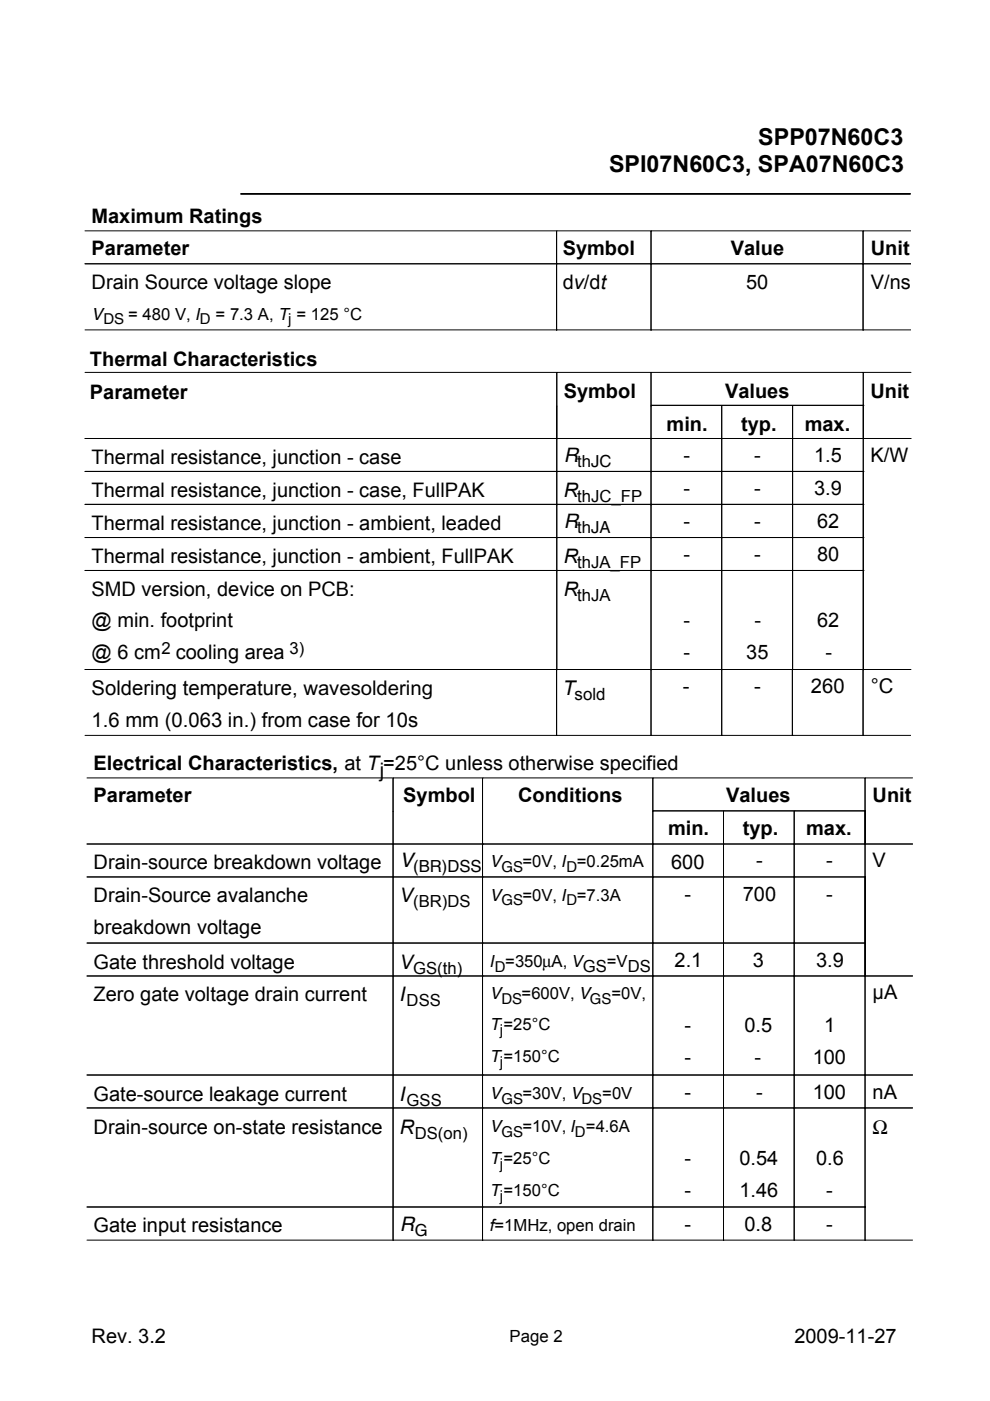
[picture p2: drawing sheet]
<svg xmlns="http://www.w3.org/2000/svg" width="210mm" height="297mm" viewBox="0 0 210 297" stroke-linecap="round" stroke-linejoin="round" font-family="sans-serif">
<defs><g id="words">
<g font-size="4.9">
<text x="160.8" y="30.7">SPP07N60C3</text>
<text x="129.1" y="36.4">SPI07N60C3, SPA07N60C3</text>
</g>
<g font-size="4.3">
<text x="19.4" y="147.4">Soldering temperature, wavesoldering</text>
<text x="119.3" y="147.4">T</text>
<text x="144.8" y="147">-</text>
<text x="159.9" y="147">-</text>
<text x="171.9" y="147">260</text>
<text x="184.6" y="147">°C</text>
<text x="19.4" y="154.2">1.6 mm (0.063 in.) from case for 10s</text>
</g>
<g font-size="4.2">
<text x="19.4" y="47.4">Maximum Ratings</text>
<text x="19.4" y="54.1">Parameter</text>
<text x="119.3" y="54.1">Symbol</text>
<text x="155" y="54.1">Value</text>
<text x="184.6" y="54.1">Unit</text>
<text x="19.4" y="61.2">Drain Source voltage slope</text>
<text x="119.3" y="61.2">dv/dt</text>
<text x="158.2" y="61.2">50</text>
<text x="184.6" y="61.2">V/ns</text>
<text x="19.1" y="77.5">Thermal Characteristics</text>
<text x="19.1" y="84.5">Parameter</text>
<text x="119.5" y="84.3">Symbol</text>
<text x="153.7" y="84.3">Values</text>
<text x="184.6" y="84.3">Unit</text>
<text x="141.3" y="91.4">min.</text>
<text x="157.1" y="91.4">typ.</text>
<text x="170.6" y="91.4">max.</text>
<text x="19.4" y="98.3">Thermal resistance, junction - case</text>
<text x="119.5" y="98">R</text>
<text x="144.9" y="98">-</text>
<text x="159.9" y="98">-</text>
<text x="172.6" y="98">1.5</text>
<text x="184.6" y="98">K/W</text>
<text x="19.4" y="105.3">Thermal resistance, junction - case, FullPAK</text>
<text x="119.5" y="105.3">R</text>
<text x="144.9" y="105">-</text>
<text x="159.9" y="105">-</text>
<text x="172.6" y="105">3.9</text>
<text x="19.4" y="112.4">Thermal resistance, junction - ambient, leaded</text>
<text x="119.5" y="112">R</text>
<text x="144.9" y="112">-</text>
<text x="159.9" y="112">-</text>
<text x="173.3" y="112">62</text>
<text x="19.4" y="119.3">Thermal resistance, junction - ambient, FullPAK</text>
<text x="119.5" y="119.3">R</text>
<text x="144.9" y="119">-</text>
<text x="159.9" y="119">-</text>
<text x="173.3" y="119">80</text>
<text x="19.4" y="126.3">SMD version, device on PCB:</text>
<text x="119.5" y="126.3">R</text>
<text x="19.4" y="133">@ min. footprint</text>
<text x="144.9" y="133">-</text>
<text x="160" y="133">-</text>
<text x="173.3" y="133">62</text>
<text x="19.4" y="139.7">@ 6 cm</text>
<text x="37.3" y="139.7">cooling area</text>
<text x="144.9" y="139.7">-</text>
<text x="158.2" y="139.7">35</text>
<text x="175" y="139.7">-</text>
<text x="19.8" y="163.3">Electrical Characteristics, at T=25°C unless otherwise specified</text>
<text x="80.5" y="164.8">j</text>
<text x="19.8" y="170.1">Parameter</text>
<text x="85.5" y="170.1">Symbol</text>
<text x="109.8" y="170.1">Conditions</text>
<text x="154" y="170.1">Values</text>
<text x="185" y="170.1">Unit</text>
<text x="141.6" y="177.1">min.</text>
<text x="157.5" y="177.1">typ.</text>
<text x="170.9" y="177.1">max.</text>
<text x="19.8" y="184.2">Drain-source breakdown voltage</text>
<text x="84.8" y="183.9">V</text>
<text x="142.3" y="184.2">600</text>
<text x="160.3" y="183.9">-</text>
<text x="175.2" y="183.9">-</text>
<text x="185" y="183.9">V</text>
<text x="19.8" y="191.3">Drain-Source avalanche</text>
<text x="84.8" y="191.3">V</text>
<text x="145.1" y="190.9">-</text>
<text x="157.5" y="190.9">700</text>
<text x="175.2" y="190.9">-</text>
<text x="19.8" y="198">breakdown voltage</text>
<text x="19.8" y="205.4">Gate threshold voltage</text>
<text x="84.8" y="205.4">V</text>
<text x="143" y="205.1">2.1</text>
<text x="159.6" y="205.1">3</text>
<text x="173" y="205.1">3.9</text>
<text x="19.8" y="212.1">Zero gate voltage drain current</text>
<text x="84.8" y="212.1">I</text>
<text x="185" y="211.8">µA</text>
<text x="145.1" y="218.8">-</text>
<text x="157.8" y="218.8">0.5</text>
<text x="174.8" y="218.8">1</text>
<text x="145.1" y="225.6">-</text>
<text x="160" y="225.6">-</text>
<text x="172.3" y="225.6">100</text>
<text x="19.8" y="233.3">Gate-source leakage current</text>
<text x="84.8" y="233.3">I</text>
<text x="145.1" y="233">-</text>
<text x="160.3" y="233">-</text>
<text x="172.3" y="233">100</text>
<text x="185" y="233">nA</text>
<text x="19.8" y="240.4">Drain-source on-state resistance</text>
<text x="84.8" y="240.4">R</text>
<text x="185" y="240.4">Ω</text>
<text x="145.1" y="247.1">-</text>
<text x="156.8" y="247.1">0.54</text>
<text x="173" y="247.1">0.6</text>
<text x="145.1" y="253.8">-</text>
<text x="156.8" y="253.8">1.46</text>
<text x="175.2" y="253.8">-</text>
<text x="19.8" y="261.2">Gate input resistance</text>
<text x="84.8" y="260.9">R</text>
<text x="145.1" y="260.9">-</text>
<text x="157.8" y="260.9">0.8</text>
<text x="175.2" y="260.9">-</text>
<text x="19.4" y="284.7">Rev. 3.2</text>
<text x="168.4" y="284.7">2009-11-27</text>
</g>
<g font-size="3.6">
<text x="121.8" y="148.5">sold</text>
<text x="108" y="284.6">Page 2</text>
</g>
<g font-size="3.5">
<text x="19.4" y="67.9">VDS = 480 V, ID = 7.3 A, Tj = 125 °C</text>
<text x="122.4" y="99.1">thJC</text>
<text x="122.4" y="106.4">thJC_FP</text>
<text x="122.4" y="113.1">thJA</text>
<text x="122.4" y="120.4">thJA_FP</text>
<text x="122.4" y="127.4">thJA</text>
<text x="34.2" y="138.7">2</text>
<text x="61.4" y="138.7">3)</text>
<text x="87.6" y="184.9">(BR)DSS</text>
<text x="103.9" y="183.9">V</text>
<text x="110.8" y="183.9">=0V, I =0.25mA</text>
<text x="103.9" y="190.9">V</text>
<text x="110.8" y="190.9">=0V, I =7.3A</text>
<text x="87.6" y="192.3">(BR)DS</text>
<text x="87.6" y="206.5">GS(th)</text>
<text x="103.9" y="205.1">I =350µA, V</text>
<text x="123.6" y="206.1">GS</text>
<text x="128.6" y="205.1">=V</text>
<text x="133.1" y="206.1">DS</text>
<text x="86.2" y="213.2">DSS</text>
<text x="103.9" y="211.8">V</text>
<text x="110.6" y="211.8">=600V, V</text>
<text x="129.7" y="211.8">=0V,</text>
<text x="103.9" y="218.5">T=25°C</text>
<text x="103.9" y="225.2">T=150°C</text>
<text x="103.9" y="233">V</text>
<text x="110.8" y="233">=30V, V</text>
<text x="127.7" y="233">=0V</text>
<text x="86.2" y="234.4">GSS</text>
<text x="88" y="241.5">DS(on)</text>
<text x="103.9" y="240">V</text>
<text x="110.8" y="240">=10V, I =4.6A</text>
<text x="103.9" y="246.8">T=25°C</text>
<text x="103.9" y="253.5">T=150°C</text>
<text x="88" y="262">G</text>
<text x="103.9" y="260.9">f=1MHz, open drain</text>
</g>
<g font-size="3.2">
<text x="106.3" y="184.9">GS</text>
<text x="120.1" y="184.9">D</text>
<text x="106.3" y="192">GS</text>
<text x="120.1" y="192">D</text>
<text x="104.9" y="206.1">D</text>
<text x="106.3" y="212.8">DS</text>
<text x="125" y="212.8">GS</text>
<text x="106" y="219.5">j</text>
<text x="106" y="226.3">j</text>
<text x="106.3" y="234">GS</text>
<text x="123.3" y="234">DS</text>
<text x="106.3" y="241.1">GS</text>
<text x="121.9" y="241.1">D</text>
<text x="106" y="247.8">j</text>
<text x="106" y="254.5">j</text>
</g>
</g></defs>
<g fill="none" stroke="#000" stroke-width=".21">
<path d="M18 48.9h175.1M18 55.9h175.1M51 41.1h142M51 41.2h142M118 49v21M138 49v21M183 49v21M18 69.9h175.1M18 79h175.1M118.1 79v63M138 79v77M183 79v63"/>
<path d="M18 93h175.1M18 100h165.2M138.1 85.9h45.1M153 86.1v69.9M168 86.1v69.9M18 106.9h165.2M18 114h165.2M18 121h165.2M18 141.9h175.1M18 155.9h175.1M118 142v14M183 142v14"/>
<path d="M18.4 164.9h175.1M18.4 178.9h175.1M83.3 165v98M102.3 165v98M138.4 165v98M138.5 171.9h45M153.4 172v91M168.4 172v91M183.4 165v98M18.4 185.9h165.1M18.4 199.9h165.1M18.4 206.9h175.1"/>
<path d="M18.4 227.9h175.1M18.4 234.9h175.1M18.4 255.9h165.1M18.4 262.9h175.1"/>
</g>
<use href="#words"/>
</svg>
